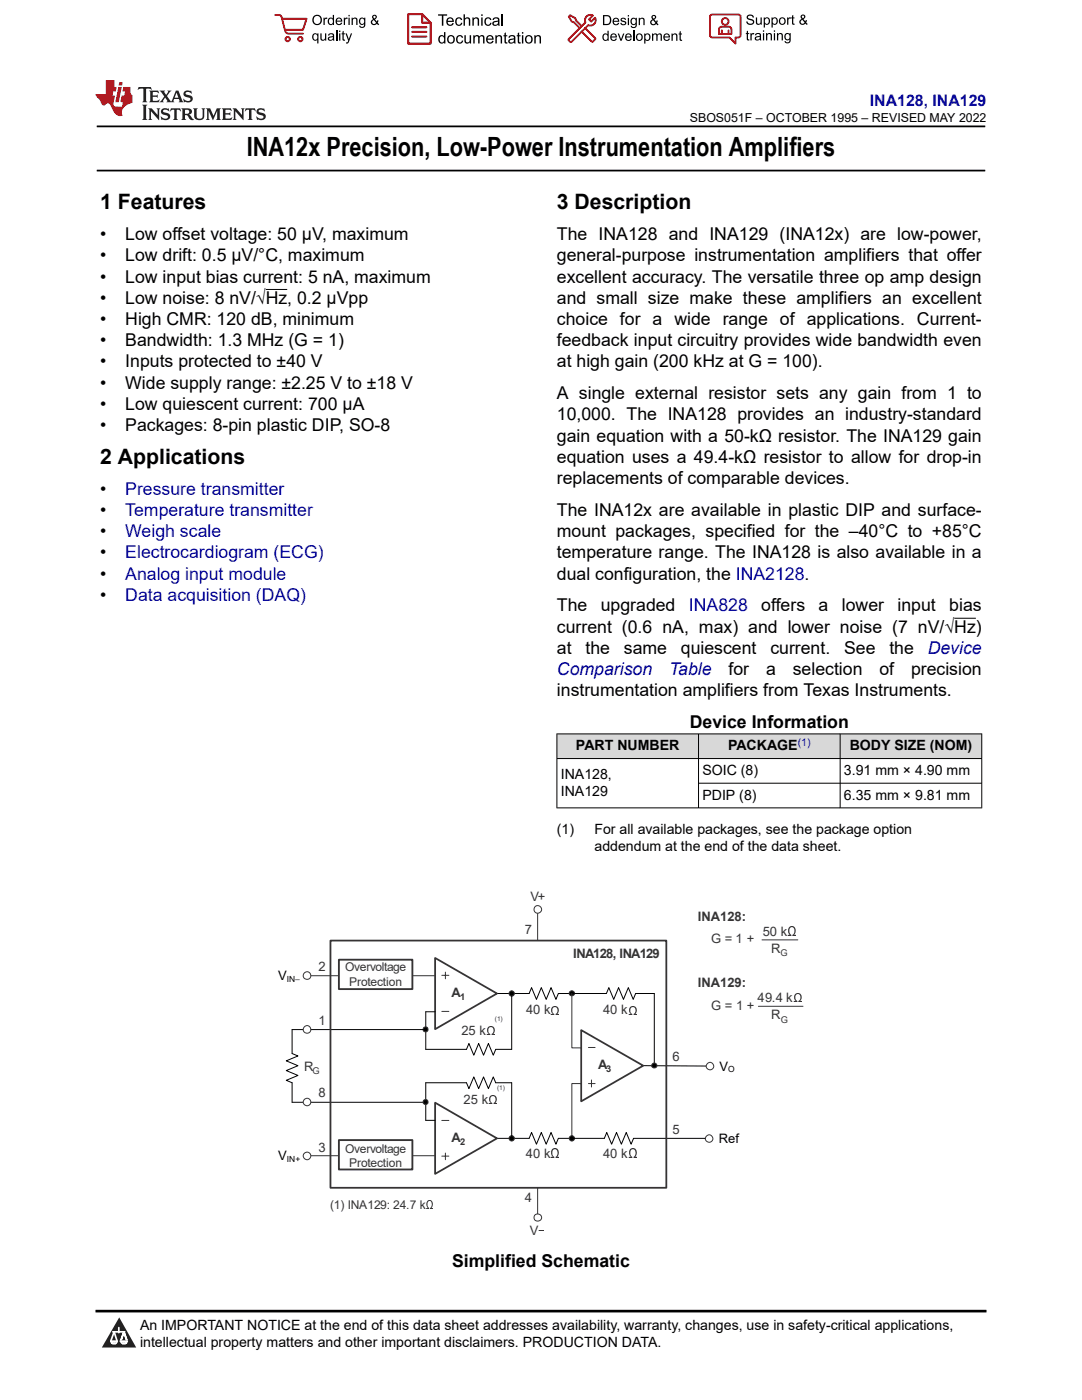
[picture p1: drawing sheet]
<svg xmlns="http://www.w3.org/2000/svg" width="216mm" height="279mm" viewBox="0 0 216 279" stroke-linecap="round" stroke-linejoin="round" font-family="sans-serif">
<defs><g id="words">
<text font-size="5.3" x="49.2" y="31.2">INA12x Precision, Low-Power Instrumentation Amplifiers</text>
<g font-size="4.2">
<text x="20" y="41.8">1 Features</text>
<text x="111.1" y="41.8">3 Description</text>
<text x="20" y="92.6">2 Applications</text>
</g>
<g font-size="3.5">
<text x="20" y="47.9">•</text>
<text x="25" y="47.9">Low offset voltage: 50 μV, maximum</text>
<text x="111.1" y="47.9">The INA128 and INA129 (INA12x) are low-power,</text>
<text x="20" y="52.2">•</text>
<text x="25" y="52.2">Low drift: 0.5 μV/°C, maximum</text>
<text x="111.1" y="52.2">general-purpose instrumentation amplifiers that offer</text>
<text x="20" y="56.4">•</text>
<text x="25" y="56.4">Low input bias current: 5 nA, maximum</text>
<text x="111.1" y="56.4">excellent accuracy. The versatile three op amp design</text>
<text x="20" y="60.6">•</text>
<text x="20" y="64.9">•</text>
<text x="25" y="60.6">Low noise: 8 nV/√Hz, 0.2 μVpp</text>
<text x="25" y="64.9">High CMR: 120 dB, minimum</text>
<text x="111.1" y="64.9">choice for a wide range of applications. Current-</text>
<text x="111.1" y="60.6">and small size make these amplifiers an excellent</text>
<text x="20" y="69.1">•</text>
<text x="25" y="69.1">Bandwidth: 1.3 MHz (G = 1)</text>
<text x="111.1" y="69.1">feedback input circuitry provides wide bandwidth even</text>
<text x="20" y="73.3">•</text>
<text x="20" y="77.6">•</text>
<text x="25" y="73.3">Inputs protected to ±40 V</text>
<text x="25" y="77.6">Wide supply range: ±2.25 V to ±18 V</text>
<text x="111.1" y="73.3">at high gain (200 kHz at G = 100).</text>
<text x="20" y="81.8">•</text>
<text x="25" y="81.8">Low quiescent current: 700 μA</text>
<text x="111.1" y="79.7">A single external resistor sets any gain from 1 to</text>
<text x="111.1" y="83.9">10,000. The INA128 provides an industry-standard</text>
<text x="20" y="86">•</text>
<text x="25" y="86">Packages: 8-pin plastic DIP, SO-8</text>
<text x="111.1" y="88.2">gain equation with a 50-kΩ resistor. The INA129 gain</text>
<text x="111.1" y="92.4">equation uses a 49.4-kΩ resistor to allow for drop-in</text>
<text x="20" y="98.7">•</text>
<text x="111.1" y="96.6">replacements of comparable devices.</text>
<text x="20" y="103">•</text>
<text x="20" y="107.2">•</text>
<text x="111.1" y="107.2">mount packages, specified for the –40°C to +85°C</text>
<text x="111.1" y="103">The INA12x are available in plastic DIP and surface-</text>
<text x="20" y="111.4">•</text>
<text x="111.1" y="111.4">temperature range. The INA128 is also available in a</text>
<text x="20" y="115.7">•</text>
<text x="20" y="119.9">•</text>
<text x="111.1" y="115.7">dual configuration, the INA2128.</text>
<text x="111.1" y="122">The</text>
<text x="119.9" y="122">upgraded</text>
<text x="151.9" y="122">offers</text>
<text x="163.3" y="122">a</text>
<text x="168" y="122">lower</text>
<text x="179.1" y="122">input</text>
<text x="189.4" y="122">bias</text>
<text x="111.1" y="126.3">current (0.6 nA, max) and lower noise (7 nV/√Hz)</text>
<text x="111.1" y="130.5">at</text>
<text x="116.8" y="130.5">the</text>
<text x="124.5" y="130.5">same</text>
<text x="135.9" y="130.5">quiescent</text>
<text x="153.7" y="130.5">current.</text>
<text x="168.4" y="130.5">See</text>
<text x="177.5" y="130.5">the</text>
<text x="145.4" y="134.7">for</text>
<text x="152.9" y="134.7">a</text>
<text x="158.2" y="134.7">selection</text>
<text x="175.5" y="134.7">of</text>
<text x="181.8" y="134.7">precision</text>
<text x="111.1" y="139">instrumentation amplifiers from Texas Instruments.</text>
<text x="137.6" y="145.3">Device Information</text>
<text x="90.2" y="252.8">Simplified Schematic</text>
</g>
<g font-size="3.5" fill="#00f">
<text x="25" y="98.7">Pressure transmitter</text>
<text x="25" y="103">Temperature transmitter</text>
<text x="25" y="107.2">Weigh scale</text>
<text x="25" y="111.4">Electrocardiogram (ECG)</text>
<text x="25" y="115.7">Analog input module</text>
<text x="25" y="119.9">Data acquisition (DAQ)</text>
<text x="137.5" y="122">INA828</text>
<text x="185.1" y="130.5">Device</text>
<text x="111.1" y="134.7">Comparison</text>
<text x="133.5" y="134.7">Table</text>
</g>
<text font-size="3.2" fill="#00f" x="173.6" y="21.1">INA128, INA129</text>
<g font-size="2.8">
<text x="114.9" y="149.7">PART NUMBER</text>
<text x="145.3" y="149.7">PACKAGE</text>
<text x="169.5" y="149.7">BODY SIZE (NOM)</text>
<text x="111.9" y="155.4">INA128,</text>
<text x="140.2" y="154.7">SOIC (8)</text>
<text x="168.4" y="154.7">3.91 mm × 4.90 mm</text>
<text x="111.9" y="158.8">INA129</text>
<text x="140.2" y="159.6">PDIP (8)</text>
<text x="168.4" y="159.6">6.35 mm × 9.81 mm</text>
<text x="111.1" y="166.4">(1)</text>
<text x="118.6" y="166.4">For all available packages, see the package option</text>
<text x="118.6" y="169.8">addendum at the end of the data sheet.</text>
<text x="27.9" y="265.5">An IMPORTANT NOTICE at the end of this data sheet addresses availability, warranty, changes, use in safety-critical applications,</text>
<text x="27.9" y="268.9">intellectual property matters and other important disclaimers. PRODUCTION DATA.</text>
</g>
<g font-size="2.6" fill="#363334">
<text x="105.9" y="179.8">V+</text>
<text x="139.2" y="183.8">INA128:</text>
<text x="104.7" y="186.5">7</text>
<text x="114.4" y="191.2">INA128, INA129</text>
<text x="141.9" y="188.3">G = 1 +</text>
<text x="152.2" y="186.8">50 k</text>
<text x="153.9" y="190.2">R</text>
<text x="63.5" y="193.8">2</text>
<text x="139.2" y="197">INA129:</text>
<text x="90.1" y="198.9">A</text>
<text x="105" y="202.5">40 k</text>
<text x="120.3" y="202.5">40 k</text>
<text x="141.9" y="201.5">G = 1 +</text>
<text x="151.2" y="200">49.4 k</text>
<text x="153.9" y="203.4">R</text>
<text x="63.5" y="204.5">1</text>
<text x="92.1" y="206.5">25 k</text>
<text x="60.7" y="213.7">R</text>
<text x="119.4" y="213.4">A</text>
<text x="134.2" y="211.8">6</text>
<text x="63.5" y="219">8</text>
<text x="92.5" y="220.3">25 k</text>
<text x="90.1" y="227.9">A</text>
<text x="134.2" y="226.3">5</text>
<text x="63.5" y="229.8">3</text>
<text x="105" y="231.1">40 k</text>
<text x="120.3" y="231.1">40 k</text>
<text x="104.7" y="239.8">4</text>
<text x="105.7" y="246.5">V</text>
</g>
<g font-size="2.6">
<text x="55.5" y="195.7">V</text>
<text x="143.6" y="213.7">V</text>
<text x="55.5" y="231.5">V</text>
<text x="143.4" y="228">Ref</text>
</g>
<text font-size="2.5" x="137.6" y="24.3">SBOS051F – OCTOBER 1995 – REVISED MAY 2022</text>
<g font-size="2.4" fill="#363334">
<text x="68.9" y="193.8">Overvoltage</text>
<text x="69.7" y="196.9">Protection</text>
<text x="68.9" y="230.1">Overvoltage</text>
<text x="69.7" y="232.9">Protection</text>
<text x="65.9" y="241.3">(1) INA129: 24.7 k</text>
</g>
<text font-size="2.1" fill="#00f" x="159.2" y="148.8">(1)</text>
<g font-size="1.9" fill="#363334">
<text x="155.8" y="190.8">G</text>
<text x="91.8" y="199.6">1</text>
<text x="155.8" y="204.2">G</text>
<text x="62.4" y="214.3">G</text>
<text x="121" y="214">3</text>
<text x="91.8" y="228.5">2</text>
</g>
<g font-size="1.7">
<text x="57.2" y="196">IN–</text>
<text x="145.3" y="214">O</text>
<text x="57.2" y="231.9">IN+</text>
</g>
<g font-size="1.3" fill="#363334">
<text x="98.7" y="203.8">(1)</text>
<text x="99.2" y="217.6">(1)</text>
</g>
</g></defs>
<path d="M19.3 25.2h177.3M19.3 34h177.3" fill="none" stroke="#000" stroke-width=".35"/>
<path d="M53 57.8h4.3M190.4 123.4h4.3" fill="none" stroke="#000" stroke-width=".2"/>
<g fill="#d8d8d8">
<path d="M111.1 146.5h84.8v4.9h-84.8z" fill-rule="evenodd"/>
<path d="M111.2 146.5h28.1v4.8h-28.1z" fill-rule="evenodd"/>
<path d="M139.4 146.5h28.2v4.8h-28.2z" fill-rule="evenodd"/>
<path d="M167.7 146.5h28.1v4.8h-28.1z" fill-rule="evenodd"/>
</g>
<g fill="none" stroke="#000" stroke-width=".2">
<path d="M111.1 146.5h84.9M111.1 151.4h84.9M111.1 146.4v14.9M139.4 146.4v14.9M139.4 156.3h56.6M167.6 146.4v14.9M195.9 146.4v14.9M111.1 161.2h84.9M99.2 198.3h6.4l.5-1.2 .9 2.3 1-2.3 1 2.3 1-2.3 .9 2.3 .5-1.1h2.7M130.6 198.3v13.8M85 201.9v7.5M128.3 212.7l13.5 .1"/>
<path d="M99.2 227.2h6.4l.5-1.2 .9 2.4 1-2.4 1 2.4 1-2.4 .9 2.4 .5-1.2h2.7"/>
</g>
<path d="M62 194.7h24.8M88.2 194.6h1.4M88.9 194v1.3M88.2 201.8h1.4M116 216.2h-1.9v11M117.4 209h1.3M117.4 216.2h1.3M118 215.5v1.4M62 230.7h24.8M88.2 230.7h1.4M88.2 223.6h1.4M88.9 230.1v1.4" fill="none" stroke="#363334" stroke-width=".2"/>
<path d="M86.8 191.2l12.4 7.1-12.4 7.1zM116 205.6l12.3 7.1-12.3 7.1zM86.8 220.1l12.4 7.1-12.4 7.1z" fill="none" stroke="#363334" stroke-width=".36"/>
<circle cx="102.1" cy="227.2" r=".53" fill="#363334"/>
<circle cx="102.1" cy="227.2" r=".53" fill="#000"/>
<circle cx="102.1" cy="227.2" r=".53" fill="none" stroke="#363334" stroke-width=".2"/>
<circle cx="114.1" cy="198.3" r=".52" fill="#363334"/>
<circle cx="114.1" cy="198.3" r=".52" fill="#000"/>
<g fill="none" stroke="#363334" stroke-width=".2">
<path d="M114.1 198.3v10.8h1.9"/>
<circle cx="114.1" cy="198.3" r=".52"/>
</g>
<circle cx="114.1" cy="227.2" r=".53" fill="#363334"/>
<circle cx="114.1" cy="227.2" r=".53" fill="#000"/>
<circle cx="114.1" cy="227.2" r=".53" fill="none" stroke="#363334" stroke-width=".2"/>
<g fill="#363334">
<circle cx="84.9" cy="220" r=".5"/>
<circle cx="84.9" cy="205.4" r=".51"/>
</g>
<circle cx="84.9" cy="205.4" r=".51" fill="#000"/>
<circle cx="84.9" cy="205.4" r=".51" fill="none" stroke="#363334" stroke-width=".2"/>
<circle cx="61.3" cy="230.7" r=".76" fill="#fefefe"/>
<circle cx="61.3" cy="230.7" r=".76" fill="none" stroke="#363334" stroke-width=".2"/>
<circle cx="61.3" cy="194.7" r=".75" fill="#fefefe"/>
<circle cx="61.3" cy="194.7" r=".75" fill="none" stroke="#363334" stroke-width=".2"/>
<g fill="#fefefe">
<circle cx="61.3" cy="219.9" r=".74"/>
<circle cx="61.3" cy="205.4" r=".75"/>
</g>
<circle cx="130.6" cy="212.7" r=".52" fill="#363334"/>
<circle cx="130.6" cy="212.7" r=".52" fill="#000"/>
<g fill="none" stroke="#363334" stroke-width=".2">
<path d="M107.3 181.4v6.3"/>
<circle cx="130.6" cy="212.7" r=".52"/>
</g>
<circle cx="107.3" cy="181.5" r=".76" fill="#fff"/>
<g fill="none" stroke="#363334" stroke-width=".2">
<path d="M107.3 237.1v6"/>
<circle cx="107.3" cy="181.5" r=".76"/>
</g>
<g fill="#fefefe">
<path d="M67.6 191.5h14.7v5.9h-14.7z" fill-rule="evenodd"/>
<circle cx="107.3" cy="243" r=".74"/>
</g>
<path d="M67.6 191.5h14.7v5.9h-14.7z" fill="none" stroke="#363334" stroke-width=".37"/>
<path d="M67.6 227.5h14.7v5.9h-14.7z" fill-rule="evenodd" fill="#fefefe"/>
<path d="M67.6 227.5h14.7v5.9h-14.7z" fill="none" stroke="#363334" stroke-width=".37"/>
<circle cx="102.1" cy="198.3" r=".53" fill="#363334"/>
<circle cx="102.1" cy="198.3" r=".53" fill="#000"/>
<circle cx="102.1" cy="198.3" r=".53" fill="none" stroke="#363334" stroke-width=".2"/>
<circle cx="146.1" cy="227.1" r=".73" fill="#fefefe"/>
<circle cx="141.5" cy="227.2" r=".73" fill="#fff"/>
<g fill="none" stroke="#363334" stroke-width=".2">
<circle cx="141.5" cy="227.2" r=".73"/>
<circle cx="107.3" cy="243" r=".74"/>
</g>
<path d="M102.1 198.8v10.6h-3.2l-.5 1.2-.9-2.3-1 2.3-1-2.3-1 2.3-.9-2.3-.5 1.1h-8.1M114.6 198.3h6.4l.5-1.2 1 2.3 .9-2.3 1 2.3 1-2.3 .9 2.3 .5-1.1h3.8M85 205.5h-26.7v4.8l1.2 .4-2.4 1 2.4 1-2.4 1 2.4 .9-2.4 1 1.2 .5v3.9h26.7M85 201.9h1.8M86.8 223.6h-1.8v-7.5h8.1l.5 1.2 .9-2.4 1 2.4 1-2.4 1 2.4 .9-2.4 .5 1.2h3.2v10.6M114.1 227.2h6.5l.5-1.2 .9 2.4 1-2.4 1 2.4 1-2.4 .9 2.4 .5-1.2h14.3" fill="none" stroke="#000" stroke-width=".2"/>
<circle cx="61.3" cy="205.4" r=".75" fill="#fff"/>
<circle cx="61.3" cy="205.4" r=".75" fill="none" stroke="#363334" stroke-width=".2"/>
<circle cx="61.3" cy="219.9" r=".74" fill="#fff"/>
<g fill="none" stroke="#363334" stroke-width=".2">
<circle cx="61.3" cy="219.9" r=".74"/>
<circle cx="84.9" cy="220" r=".5"/>
</g>
<path d="M65.9 187.7h67.1v49.4h-67.1z" fill="none" stroke="#363334" stroke-width=".36"/>
<circle cx="84.9" cy="220" r=".5" fill="#000"/>
<circle cx="141.7" cy="212.8" r=".73" fill="#fff"/>
<g fill="none" stroke="#363334" stroke-width=".2">
<path d="M152 187.6h7.2M151.3 200.8h8.9"/>
<circle cx="141.7" cy="212.8" r=".73"/>
</g>
<path d="M0 0h215.9v23.8h-215.9z" fill-rule="evenodd" fill="#fff"/>
<path d="M27.7 17.4l-.2 .6 .5-.3h.6v.1v2.2l-.2 .4h1l-.2-.4v-2.2v-.1h.5l.5 .3-.1-.6zM29.8 18.1l.2 .4v1.5l-.2 .4h1.9l.1-.6a1.08 1.08 0 0 1-1.3 .2v-.7h.6l.4 .2v-.6l-.4 .2h-.6v-.6l.2-.1a1 1 0 0 1 1 .2l-.1-.5zM31.8 18.1l1 1.1-1 1.2h.9l-.2-.2 .4-.7 .5 .7-.2 .2h1.6l-.2-.2 .1-.4h1l.1 .4-.1 .2h.9l-.2-.3-.8-2h-.5l-1 2.2-.8-1.1 .9-1.1h-.8l.2 .2-.5 .7-.3-.7 .1-.2zM35.2 18.5l.4 1h-.8zM36.8 18.2a.65 .65 0 0 0-.2 .7 .65 .65 0 0 0 .6 .5l.7 .2 .1 .2a.79 .79 0 0 1-.7 .4 .79 .79 0 0 1-.7-.5l.1 .7 .2-.1a.93 .93 0 0 0 1.1 .1 .93 .93 0 0 0 .4-1 1.46 1.46 0 0 0-1.2-.6l-.1-.3a1.09 1.09 0 0 1 1.2 .2l-.2-.6-.1 .1-.6-.2zM28.4 20.9l.2 .4v2.3l-.2 .3h1l-.2-.3v-2.3l.2-.4zM29.6 21.6l.2 .4v1.6l-.2 .3h.8l-.3-.3v-1.4l1.7 1.8v-2l.2-.4h-.8l.2 .2 .1 1.1-1.2-1.3zM32.3 21.8a.65 .65 0 0 0-.2 .7 .65 .65 0 0 0 .7 .4l.6 .2 .1 .2a.79 .79 0 0 1-.7 .4 .79 .79 0 0 1-.7-.5l.1 .7 .2-.1a.93 .93 0 0 0 1.1 .1 .93 .93 0 0 0 .4-.9 1.46 1.46 0 0 0-1.2-.6l-.1-.4a1.09 1.09 0 0 1 1.2 .2l-.2-.6-.1 .1-.6-.1zM34.1 21.6l-.1 .7a.63 .63 0 0 1 .7-.4l.1 1.7-.3 .3h1l-.2-.3v-1.7a.66 .66 0 0 1 .8 .4l-.1-.7zM36.2 21.6l.2 .4v1.6l-.2 .3h.9l-.2-.2v-.7h.5l.1 .2a.79 .79 0 0 0 1.2 .6l-1-.9a.61 .61 0 0 0 .6-.6 .61 .61 0 0 0-.5-.6zM36.9 21.9h.2a.47 .47 0 0 1 .5 .1 .47 .47 0 0 1 .1 .5l-.2 .2h-.6zM38.5 21.6l.2 .2a2.27 2.27 0 0 0 .4 2 1.04 1.04 0 0 0 1.7-.7v-1.3l.2-.2h-.8l.2 .4v1.1a.6 .6 0 0 1-.6 .6 .6 .6 0 0 1-.6-.6v-1.1l.3-.4zM41.1 21.6l.2 .4v1.6l-.2 .3h.7l-.2-.3v-1.5l.9 1.9 .8-1.9v1.5l-.2 .3h1l-.3-.3v-1.6l.3-.4h-.8l-.7 1.5-.7-1.5zM44.3 21.6l.2 .4v1.6l-.2 .3h1.9l.1-.5a1.09 1.09 0 0 1-1.3 .1v-.6h.6l.4 .1v-.6l-.4 .2h-.6v-.6l.2-.1a1.01 1.01 0 0 1 1 .3l-.1-.6zM46.4 21.6l.3 .4v1.6l-.3 .3h.8l-.2-.3v-1.4l1.6 1.8v-2l.2-.4h-.7l.2 .2v1.1l-1.2-1.3zM49 21.6l-.1 .7a.63 .63 0 0 1 .8-.4v1.7l-.3 .3h1l-.2-.3v-1.7a.66 .66 0 0 1 .8 .4l-.1-.7zM51.4 21.8a.65 .65 0 0 0-.2 .7 .65 .65 0 0 0 .6 .4l.6 .2 .2 .2a.79 .79 0 0 1-.8 .4 .79 .79 0 0 1-.6-.5l.1 .7 .2-.1a.93 .93 0 0 0 1 .1 .93 .93 0 0 0 .5-.9 1.46 1.46 0 0 0-1.3-.6l-.1-.4a1.09 1.09 0 0 1 1.3 .2l-.2-.6-.2 .1-.5-.1z" fill="#231f20"/>
<path d="M21.1 16v2.8h-2.1l.1 .3 .9 1a.95 .95 0 0 0 .9 .9 .59 .59 0 0 1 .6-.4 .59 .59 0 0 1 .5 .4l.4 .8a1.59 1.59 0 0 0 2.1 1.3 1.61 1.61 0 0 1 1-2.2l1-.4-.1-1.5a1.59 1.59 0 0 1-.4-1.6h-1.4l-.2 .9h.5l-.1 .8h-.5l-.2 1v.2l.4 .1-.2 .9h-.6a.73 .73 0 0 1-1.1-.7l.3-1.5h-.5l.2-.8h.5l.2-.9h-.5v-1.4zM23.6 17.4l-.6 3h.7l.6-3zM23.8 16.4l-.1 .7h.7l.1-.7z" fill="#ed1c24"/>
<g fill="#000">
<path d="M62.3 4a1 1 0 0 1 2 0 1 1 0 0 1-2 0zM62.8 3.4a.78 .78 0 0 0-.1 1.1 .78 .78 0 0 0 1.1 .1 .78 .78 0 0 0 .1-1.1 .78 .78 0 0 0-1.1-.1z" fill-rule="evenodd"/>
<path d="M62.5 6.8l.4-.2 .4 .3v-.2h.2v2h-.2v-.7a.68 .68 0 0 1-.9-.1 .68 .68 0 0 1 0-.9zM62.6 7a.51 .51 0 0 0-.1 .6 .51 .51 0 0 0 .7 .2 .51 .51 0 0 0 .1-.7 .51 .51 0 0 0-.7-.1z" fill-rule="evenodd"/>
<path d="M64.5 3.5h.3v.3l.1-.3h.3l.1 .1-.1 .2a.32 .32 0 0 0-.3 0 .32 .32 0 0 0-.1 .4v.8h-.3z" fill-rule="evenodd"/>
<path d="M63.9 6.7h.3v.8a.36 .36 0 0 0 .3 .4 .36 .36 0 0 0 .4-.5v-.7h.2v1.4h-.2v-.2a.51 .51 0 0 1-.6 .2 .51 .51 0 0 1-.4-.5z" fill-rule="evenodd"/>
<path d="M65.6 3.7l.4-.2 .4 .2v-.7h.3v2h-.3v-.2a.7 .7 0 0 1-1-.1 .7 .7 0 0 1 .2-1zM65.8 3.8a.51 .51 0 0 0-.1 .7 .51 .51 0 0 0 .6 .2 .51 .51 0 0 0 .1-.7 .51 .51 0 0 0-.6-.2z" fill-rule="evenodd"/>
<path d="M65.6 6.8a.66 .66 0 0 1 .8-.1 .66 .66 0 0 1 .3 .8v.6h-.2l-.1-.2a.52 .52 0 0 1-.7 .2 .52 .52 0 0 1-.2-.6l.3-.2a.42 .42 0 0 0 .6-.3l-.3-.2-.3 .1-.1 .2h-.3zM65.7 7.6a.35 .35 0 0 0 .3 .4 .35 .35 0 0 0 .4-.4v-.2z" fill-rule="evenodd"/>
<path d="M67.7 6.1h.2v.3h-.2zM67.7 6.7h.2v1.4h-.2z" fill-rule="evenodd"/>
<path d="M67.1 3.7a.68 .68 0 0 1 .9-.1 .68 .68 0 0 1 .3 .7h-1.1a.42 .42 0 0 0 .3 .5 .42 .42 0 0 0 .5-.3h.3a.73 .73 0 0 1-1.1 .4 .73 .73 0 0 1-.1-1.2zM67.4 3.8l-.2 .3h.8l-.2-.4z" fill-rule="evenodd"/>
<path d="M68.6 3.5h.2v.3l.2-.3h.3l.1 .1-.1 .2a.32 .32 0 0 0-.4 0 .32 .32 0 0 0-.1 .4v.8h-.2z" fill-rule="evenodd"/>
<path d="M68.3 6.3l.3-.1v.5h.2v.1h-.2v.9l.3 .4a.36 .36 0 0 1-.4 0 .36 .36 0 0 1-.2-.4v-.9h-.1v-.1h.1z" fill-rule="evenodd"/>
<path d="M68.9 6.7h.3l.4 1.1 .4-1.1h.3l-.6 1.4a.51 .51 0 0 1-.6 .6l-.1-.3h.3l.2-.3z" fill-rule="evenodd"/>
<path d="M69.5 3h.3v.3h-.3zM69.5 3.5h.3v1.5h-.3z" fill-rule="evenodd"/>
<path d="M70.2 3.5h.2v.2a.52 .52 0 0 1 .6-.2 .52 .52 0 0 1 .3 .6v.9h-.2v-.9a.34 .34 0 0 0-.3-.4 .34 .34 0 0 0-.4 .3v1h-.2z" fill-rule="evenodd"/>
<path d="M71.8 3.7l.4-.2 .5 .2v-.2h.2v1.3a.64 .64 0 0 1-.5 .8 .64 .64 0 0 1-.7-.5h.2a.41 .41 0 0 0 .5 .2 .41 .41 0 0 0 .2-.5 .69 .69 0 0 1-.9-.1 .69 .69 0 0 1 .1-1zM72 3.8a.5 .5 0 0 0-.1 .7 .5 .5 0 0 0 .7 .1 .5 .5 0 0 0 .1-.6 .5 .5 0 0 0-.7-.2z" fill-rule="evenodd"/>
<path d="M74.4 3.1a.47 .47 0 0 1 .7 .1 .47 .47 0 0 1-.3 .7l.4 .4 .1-.3 .2 .1-.1 .4 .3 .3-.2 .2-.3-.3a.63 .63 0 0 1-1 .1 .63 .63 0 0 1 .3-1l-.3-.4zM74.5 3.4a.27 .27 0 0 0 .5 0 .27 .27 0 0 0-.5 0zM74.4 4.1a.4 .4 0 0 0 0 .6 .4 .4 0 0 0 .6-.1l-.4-.6z" fill-rule="evenodd"/>
<path d="M87.4 2.9h1.8v.2h-.7v2h-.3v-2h-.8z" fill-rule="evenodd"/>
<path d="M87.6 7.2l.5-.2 .5 .2v-.8h.3v2.3h-.3v-.2a.76 .76 0 0 1-1-.1 .76 .76 0 0 1-.1-1zM87.9 7.4a.58 .58 0 0 0-.2 .7 .58 .58 0 0 0 .8 .2 .58 .58 0 0 0 .1-.7 .58 .58 0 0 0-.7-.2z" fill-rule="evenodd"/>
<path d="M89.5 7.2a.81 .81 0 0 1 1.1 .1 .81 .81 0 0 1-.2 1.2 .81 .81 0 0 1-1.1-.2l-.1-.7zM89.6 7.4a.57 .57 0 0 0 0 .8 .57 .57 0 0 0 .8 0 .57 .57 0 0 0 0-.7 .57 .57 0 0 0-.8-.1z" fill-rule="evenodd"/>
<path d="M89.3 3.7a.77 .77 0 0 1 .9-.2 .77 .77 0 0 1 .4 .9h-1.3a.48 .48 0 0 0 .4 .5 .48 .48 0 0 0 .6-.3h.3a.83 .83 0 0 1-1.3 .4 .83 .83 0 0 1 0-1.3zM89.5 3.8l-.2 .4h1l-.3-.5z" fill-rule="evenodd"/>
<path d="M91 3.7a.7 .7 0 0 1 1.2 .3h-.2a.45 .45 0 0 0-.6-.3 .45 .45 0 0 0-.3 .6 .45 .45 0 0 0 .3 .6 .45 .45 0 0 0 .6-.4l.3 .1a.76 .76 0 0 1-1.1 .5 .76 .76 0 0 1-.3-1.1z" fill-rule="evenodd"/>
<path d="M91.2 7.2a.7 .7 0 0 1 1.2 .3l-.3 .1a.45 .45 0 0 0-.5-.4 .45 .45 0 0 0-.3 .7 .45 .45 0 0 0 .3 .6 .45 .45 0 0 0 .6-.4h.2a.76 .76 0 0 1-1 .5 .76 .76 0 0 1-.4-1.1z" fill-rule="evenodd"/>
<path d="M92.5 2.9h.3v.8a.59 .59 0 0 1 .7-.2 .59 .59 0 0 1 .3 .6v1h-.2v-1a.4 .4 0 0 0-.5-.4 .4 .4 0 0 0-.3 .5v.9h-.3z" fill-rule="evenodd"/>
<path d="M92.7 7h.2v.9a.41 .41 0 0 0 .5 .6 .41 .41 0 0 0 .3-.6v-.9h.3v1.7h-.3v-.3a.58 .58 0 0 1-.7 .3 .58 .58 0 0 1-.3-.7z" fill-rule="evenodd"/>
<path d="M94.3 3.5h.2v.2a.59 .59 0 0 1 .7-.2 .59 .59 0 0 1 .4 .6v1h-.3v-1a.41 .41 0 0 0-.4-.4 .41 .41 0 0 0-.4 .5v.9h-.2z" fill-rule="evenodd"/>
<path d="M94.4 7h.3v.3a.56 .56 0 0 1 1 0 .54 .54 0 0 1 .6-.3 .54 .54 0 0 1 .4 .5v1.2h-.3v-1.1a.34 .34 0 0 0-.3-.4 .34 .34 0 0 0-.4 .3v1.2h-.3v-1.1a.38 .38 0 0 0-.5-.3 .38 .38 0 0 0-.2 .5v.9h-.3z" fill-rule="evenodd"/>
<path d="M96 2.9h.3v.3h-.3zM96 3.5h.3v1.6h-.3z" fill-rule="evenodd"/>
<path d="M96.8 3.7a.7 .7 0 0 1 1.3 .3h-.3a.45 .45 0 0 0-.6-.3 .45 .45 0 0 0-.3 .6 .45 .45 0 0 0 .3 .6 .45 .45 0 0 0 .6-.4l.3 .1a.76 .76 0 0 1-1.1 .5 .76 .76 0 0 1-.3-1.1z" fill-rule="evenodd"/>
<path d="M97.2 7.2a.77 .77 0 0 1 .9-.1 .77 .77 0 0 1 .4 .8h-1.2a.48 .48 0 0 0 .3 .6 .48 .48 0 0 0 .6-.4l.3 .1a.83 .83 0 0 1-1.3 .3 .83 .83 0 0 1 0-1.3zM97.4 7.4l-.1 .3h.9l-.2-.4z" fill-rule="evenodd"/>
<path d="M98.8 7h.3v.3a.59 .59 0 0 1 .7-.3 .59 .59 0 0 1 .4 .7v1h-.3v-1a.41 .41 0 0 0-.5-.5 .41 .41 0 0 0-.3 .6v.9h-.3z" fill-rule="evenodd"/>
<path d="M98.4 3.7a.74 .74 0 0 1 1-.2 .74 .74 0 0 1 .3 .9v.7h-.3v-.2a.59 .59 0 0 1-.8 .3 .59 .59 0 0 1-.3-.8l1.1-.3a.42 .42 0 0 0-.4-.4 .42 .42 0 0 0-.5 .3h-.2zM98.6 4.5a.36 .36 0 0 0 .2 .5 .36 .36 0 0 0 .5-.2l.1-.5z" fill-rule="evenodd"/>
<path d="M100.7 6.6l.2-.1v.5h.3v.2h-.3v1l.1 .2h.2l.1 .3a.41 .41 0 0 1-.5-.1 .41 .41 0 0 1-.1-.4v-1h-.2v-.2h.2z" fill-rule="evenodd"/>
<path d="M101.6 7.2a.74 .74 0 0 1 .9-.2 .74 .74 0 0 1 .3 1l.1 .7h-.3v-.2a.59 .59 0 0 1-.8 .2 .59 .59 0 0 1-.3-.8l1-.3a.42 .42 0 0 0-.3-.4 .42 .42 0 0 0-.5 .3h-.3zM101.8 8.1a.36 .36 0 0 0 .1 .5 .36 .36 0 0 0 .5-.3l.2-.4z" fill-rule="evenodd"/>
<path d="M103.3 6.6l.3-.1v.5h.3v.2h-.3v1l.1 .2h.2v.3a.41 .41 0 0 1-.5-.1 .41 .41 0 0 1-.1-.4v-1h-.2v-.2h.2z" fill-rule="evenodd"/>
<path d="M104.1 6.4h.3v.3h-.3zM104.1 7h.3v1.7h-.3z" fill-rule="evenodd"/>
<path d="M105 7.2a.81 .81 0 0 1 1.1 .1 .81 .81 0 0 1-.1 1.2 .81 .81 0 0 1-1.2-.2v-.7zM105.2 7.4a.57 .57 0 0 0-.1 .8 .57 .57 0 0 0 .8 0 .57 .57 0 0 0 0-.7 .57 .57 0 0 0-.7-.1z" fill-rule="evenodd"/>
<path d="M106.6 7h.3v.3a.59 .59 0 0 1 .7-.3 .59 .59 0 0 1 .4 .7v1h-.3v-1a.41 .41 0 0 0-.5-.5 .41 .41 0 0 0-.3 .6v.9h-.3z" fill-rule="evenodd"/>
<path d="M120.3 3h.7a1 1 0 0 1 1 1 1 1 0 0 1-1 1h-.7zM120.6 3.2v1.6h.4a.77 .77 0 0 0 .7-.8 .77 .77 0 0 0-.7-.8z" fill-rule="evenodd"/>
<path d="M120.4 6.9l.4-.2 .4 .2v-.8h.3v2h-.3v-.1a.7 .7 0 0 1-.9-.2 .7 .7 0 0 1 .1-.9zM120.6 7a.51 .51 0 0 0-.1 .7 .51 .51 0 0 0 .6 .1 .51 .51 0 0 0 .1-.6 .51 .51 0 0 0-.6-.2z" fill-rule="evenodd"/>
<path d="M122 6.9a.68 .68 0 0 1 .8-.2 .68 .68 0 0 1 .3 .8h-1.1a.42 .42 0 0 0 .3 .5 .42 .42 0 0 0 .5-.3h.3a.73 .73 0 0 1-1.1 .3 .73 .73 0 0 1 0-1.1zM122.2 7l-.2 .3h.8l-.2-.4z" fill-rule="evenodd"/>
<path d="M122.4 3.7a.68 .68 0 0 1 .8-.1 .68 .68 0 0 1 .4 .8h-1.1a.42 .42 0 0 0 .3 .4 .42 .42 0 0 0 .5-.3l.3 .1a.73 .73 0 0 1-1.2 .3 .73 .73 0 0 1 0-1.2zM122.6 3.8l-.1 .3h.8l-.2-.3z" fill-rule="evenodd"/>
<path d="M123.9 3.7l.1-.1a.62 .62 0 0 1 .9 .3l-.2 .1a.29 .29 0 0 0-.3-.3 .29 .29 0 0 0-.3 .3l.1 .1a.58 .58 0 0 1 .6 .1 .58 .58 0 0 1 .1 .6 .67 .67 0 0 1-1.1-.2l.2-.1a.33 .33 0 0 0 .4 .4 .33 .33 0 0 0 .3-.4 .71 .71 0 0 1-.9-.6z" fill-rule="evenodd"/>
<path d="M123.3 6.7h.2l.4 1.2 .4-1.2h.3l-.6 1.4h-.2z" fill-rule="evenodd"/>
<path d="M125.3 3h.2v.3h-.2zM125.3 3.6h.2v1.4h-.2z" fill-rule="evenodd"/>
<path d="M124.9 6.9a.68 .68 0 0 1 .8-.2 .68 .68 0 0 1 .4 .8h-1.1a.42 .42 0 0 0 .3 .5 .42 .42 0 0 0 .5-.3h.3a.73 .73 0 0 1-1.2 .3 .73 .73 0 0 1 0-1.1zM125.1 7l-.1 .3h.8l-.2-.4z" fill-rule="evenodd"/>
<path d="M126 3.7l.4-.2 .4 .2v-.1h.3v1.2a.64 .64 0 0 1-.5 .8 .64 .64 0 0 1-.8-.5l.3 .1a.41 .41 0 0 0 .5 .2 .41 .41 0 0 0 .2-.6 .69 .69 0 0 1-.9-.1 .69 .69 0 0 1 .1-1zM126.2 3.9a.5 .5 0 0 0-.1 .6 .5 .5 0 0 0 .6 .2 .5 .5 0 0 0 .2-.7 .5 .5 0 0 0-.7-.1z" fill-rule="evenodd"/>
<path d="M126.9 7.4a.73 .73 0 0 1 1.4 0 .73 .73 0 0 1-1.4 0zM127.3 7a.5 .5 0 0 0-.1 .7 .5 .5 0 0 0 .7 0 .5 .5 0 0 0 0-.6 .5 .5 0 0 0-.6-.1z" fill-rule="evenodd"/>
<path d="M127.5 3.6h.2v.2a.52 .52 0 0 1 .6-.3 .52 .52 0 0 1 .3 .6v.9h-.2v-.9a.34 .34 0 0 0-.3-.4 .34 .34 0 0 0-.4 .3v1h-.2z" fill-rule="evenodd"/>
<path d="M128.5 6.7h.3v.2a.67 .67 0 0 1 .9 0 .67 .67 0 0 1 0 .9 .55 .55 0 0 1-.9 .2v.7h-.3zM128.9 7a.5 .5 0 0 0-.1 .7 .5 .5 0 0 0 .6 .1 .5 .5 0 0 0 .2-.6 .5 .5 0 0 0-.7-.2z" fill-rule="evenodd"/>
<path d="M130.1 6.7h.2v.2a.49 .49 0 0 1 .9 0l.4-.2a.42 .42 0 0 1 .5 .4v1h-.3v-.9a.3 .3 0 0 0-.2-.3 .3 .3 0 0 0-.4 .2v1h-.2v-.9a.33 .33 0 0 0-.5-.3 .33 .33 0 0 0-.2 .5v.7h-.2z" fill-rule="evenodd"/>
<path d="M130.1 3.1a.47 .47 0 0 1 .8 .1 .47 .47 0 0 1-.3 .7l.3 .4 .1-.2h.3l-.2 .5 .3 .3-.2 .2-.3-.3a.63 .63 0 0 1-1 .1 .63 .63 0 0 1 .3-1l-.2-.5zM130.2 3.5a.27 .27 0 0 0 .5 0 .27 .27 0 0 0-.5 0zM130.2 4.1a.4 .4 0 0 0 0 .7 .4 .4 0 0 0 .6-.2l-.5-.6z" fill-rule="evenodd"/>
<path d="M132.5 6.9a.68 .68 0 0 1 .9-.2 .68 .68 0 0 1 .3 .8h-1.1a.42 .42 0 0 0 .3 .5 .42 .42 0 0 0 .5-.3h.3a.73 .73 0 0 1-1.1 .3 .73 .73 0 0 1-.1-1.1zM132.7 7l-.1 .3h.8l-.2-.4z" fill-rule="evenodd"/>
<path d="M134 6.7h.2v.2a.52 .52 0 0 1 .6-.2 .52 .52 0 0 1 .4 .6v.8h-.3v-.8a.34 .34 0 0 0-.2-.4 .34 .34 0 0 0-.4 .2l-.1 1h-.2z" fill-rule="evenodd"/>
<path d="M135.6 6.3l.2-.1v.5h.3v.2h-.3v.8l.3 .4a.36 .36 0 0 1-.4 0 .36 .36 0 0 1-.1-.4v-.8h-.2v-.2h.2z" fill-rule="evenodd"/>
<path d="M149.2 3a.8 .8 0 0 1 1.2 .5h-.2a.44 .44 0 0 0-.5-.4 .44 .44 0 0 0-.4 .5l.2 .1a.9 .9 0 0 1 1 .8 .84 .84 0 0 1-.9 .5 .84 .84 0 0 1-.7-.7h.3a.52 .52 0 0 0 .5 .5 .52 .52 0 0 0 .5-.6l-.2-.1a.85 .85 0 0 1-1-.8z" fill-rule="evenodd"/>
<path d="M149 6.3l.3-.2v.5h.2v.2h-.2v.9l.2 .4a.36 .36 0 0 1-.4-.1 .36 .36 0 0 1-.1-.4v-.8h-.2v-.2h.2z" fill-rule="evenodd"/>
<path d="M149.7 6.6h.3v.2l.1-.2h.3l.1 .1-.1 .2a.32 .32 0 0 0-.3 0 .32 .32 0 0 0-.1 .4v.8h-.3z" fill-rule="evenodd"/>
<path d="M150.7 6.8a.66 .66 0 0 1 .9-.2 .66 .66 0 0 1 .3 .9v.6h-.2l-.1-.2a.52 .52 0 0 1-.7 .2 .52 .52 0 0 1-.2-.7l.2-.1a.42 .42 0 0 0 .7-.3l-.3-.2h-.3l-.1 .3-.3-.1zM150.9 7.5a.35 .35 0 0 0 .3 .5 .35 .35 0 0 0 .4-.4v-.3z" fill-rule="evenodd"/>
<path d="M150.8 3.5h.3v.8a.36 .36 0 0 0 .3 .5 .36 .36 0 0 0 .4-.5v-.8h.2v1.4h-.2v-.2a.51 .51 0 0 1-.6 .3 .51 .51 0 0 1-.4-.6z" fill-rule="evenodd"/>
<path d="M152.2 6.1h.3v.2h-.3zM152.2 6.6h.3v1.5h-.3z" fill-rule="evenodd"/>
<path d="M152.4 3.5h.2v.2a.67 .67 0 0 1 .9 0 .67 .67 0 0 1 .1 .9 .55 .55 0 0 1-1 .2v.7h-.2zM152.7 3.8a.5 .5 0 0 0-.1 .7 .5 .5 0 0 0 .7 .1 .5 .5 0 0 0 .1-.6 .5 .5 0 0 0-.7-.2z" fill-rule="evenodd"/>
<path d="M152.9 6.6h.2v.2a.52 .52 0 0 1 .6-.2 .52 .52 0 0 1 .3 .6v.9h-.2v-.9a.34 .34 0 0 0-.3-.4 .34 .34 0 0 0-.4 .2v1.1h-.2z" fill-rule="evenodd"/>
<path d="M153.9 3.5h.3v.2a.67 .67 0 0 1 .9 0 .67 .67 0 0 1 0 .9 .55 .55 0 0 1-.9 .2v.7h-.3zM154.3 3.8a.5 .5 0 0 0-.1 .7 .5 .5 0 0 0 .6 .1 .5 .5 0 0 0 .2-.6 .5 .5 0 0 0-.7-.2z" fill-rule="evenodd"/>
<path d="M154.4 6.1h.3v.2h-.3zM154.4 6.6h.3v1.5h-.3z" fill-rule="evenodd"/>
<path d="M155 6.6h.3v.2a.52 .52 0 0 1 .6-.2 .52 .52 0 0 1 .3 .6v.9h-.2v-.9a.34 .34 0 0 0-.3-.4 .34 .34 0 0 0-.4 .2v1.1h-.3z" fill-rule="evenodd"/>
<path d="M155.4 4.2a.75 .75 0 0 1 1.5 0 .75 .75 0 0 1-1.5 0zM155.8 3.8a.5 .5 0 0 0-.1 .7 .5 .5 0 0 0 .8 0 .5 .5 0 0 0 0-.7 .5 .5 0 0 0-.7 0z" fill-rule="evenodd"/>
<path d="M156.7 6.8l.4-.2 .5 .2v-.2h.2v1.3a.64 .64 0 0 1-.5 .7 .64 .64 0 0 1-.8-.4h.3a.41 .41 0 0 0 .5 .2 .41 .41 0 0 0 .2-.5 .69 .69 0 0 1-.9-.1 .69 .69 0 0 1 .1-1zM156.9 6.9a.5 .5 0 0 0-.1 .7 .5 .5 0 0 0 .6 .1 .5 .5 0 0 0 .2-.7 .5 .5 0 0 0-.7-.1z" fill-rule="evenodd"/>
<path d="M157.1 3.5h.2v.2l.1-.2h.3h.2l-.1 .3a.32 .32 0 0 0-.4 0 .32 .32 0 0 0-.1 .4v.7h-.2z" fill-rule="evenodd"/>
<path d="M158 3.1l.3-.1v.5h.2v.2h-.2v.8l.3 .4a.36 .36 0 0 1-.4 0 .36 .36 0 0 1-.2-.4v-.8h-.1v-.2h.1z" fill-rule="evenodd"/>
<path d="M159.9 3a.47 .47 0 0 1 .7 .1 .47 .47 0 0 1-.3 .7l.4 .5 .1-.3h.2l-.1 .5 .3 .3-.2 .2-.3-.3a.63 .63 0 0 1-1 .1 .63 .63 0 0 1 .3-1l-.3-.5zM160 3.4a.27 .27 0 0 0 .5 0 .27 .27 0 0 0-.5 0zM159.9 4.1a.4 .4 0 0 0 0 .6 .4 .4 0 0 0 .6-.2l-.4-.6z" fill-rule="evenodd"/>
</g>
<path d="M67.2 6.1v2M126.5 6.1v2" fill="none" stroke="#000" stroke-width=".25"/>
<g fill="none" stroke="#de0000" stroke-width=".37">
<path d="M54.9 3h.9a1.19 1.19 0 0 1 .6 1.2l.6 2.1a.85 .85 0 0 0 1 .4h2.5M56.3 3.7h4.9l-.7 2.2h-3.6M116.1 5.2l-1.2-1.1-.1-.5-1-.6-.3 .3 .6 1 .5 .2 1.1 1.1M116.8 5.6l1.9 2v.3l-.4 .4h-.3l-1.9-2zM116.8 5.6l.6-.6a1.07 1.07 0 0 0 1.2-.2 1.07 1.07 0 0 0 .1-1.3l-.7 .8-.5-.4 .8-.8a1.07 1.07 0 0 0-1.2 .2 1.07 1.07 0 0 0-.3 1.2l-3.3 3.3v.3l.3 .3h.2l2.1-2.1M141.7 3.1l.4-.2h5.3l.3 .2 .1 3.9-.2 .4-.8 .1v1.2l-1.3-1.2h-3.4l-.4-.2zM143.5 5.6l.5-.3 1.7 .1 .2 .5v.9h-2.4zM144 6.1v.7M145.4 6.1v.7"/>
<circle cx="57.4" cy="7.8" r=".44"/>
<circle cx="59.9" cy="7.8" r=".44"/>
<circle cx="144.7" cy="4.3" r=".67"/>
</g>
<path d="M100.2 2.9v2.2" fill="none" stroke="#000" stroke-width=".28"/>
<path d="M81.4 2.8h2.8v1.7h1.7v4.2h-4.5zM82.3 6.4h2.8M82.3 5.4h2.8M82.3 7.3h2.8M84.2 2.8l1.7 1.7" fill="none" stroke="#de0000" stroke-width=".42"/>
<path d="M0 261.4h215.9v18h-215.9z" fill-rule="evenodd" fill="#fff"/>
<path d="M23.8 262.9l3.4 6h-6.9z" fill="#231f20"/>
<path d="M22.1 267.7h1.3l-.4 .5h-.3a.55 .55 0 0 1-.6-.5z" fill-rule="evenodd" fill="#fff"/>
<path d="M22.1 267.7h1.3l-.4 .5h-.3a.55 .55 0 0 1-.6-.5z" fill="none" stroke="#231f20" stroke-width=".34"/>
<path d="M22.1 267.7h1.3l-.4 .5h-.5zM22.6 265.8h.1M22.6 265.8h2.3zM23.7 265.9h.1M23.7 264.9v1zM24 267.7h.1" fill="none" stroke="#fff" stroke-width=".34"/>
<path d="M24.7 265.8l-.7 1.9z" fill="#fff"/>
<path d="M24.7 265.8l-.7 1.9z" fill="none" stroke="#fff" stroke-width=".34"/>
<path d="M24.7 265.8l.7 1.9z" fill="#fff"/>
<path d="M24.7 265.8l.7 1.9zM25.3 267.7h.1" fill="none" stroke="#fff" stroke-width=".34"/>
<path d="M22.8 265.8l-.7 1.9z" fill="#fff"/>
<path d="M22.8 265.8l-.7 1.9z" fill="none" stroke="#fff" stroke-width=".34"/>
<path d="M22.8 265.8l.6 1.9z" fill="#fff"/>
<path d="M22.8 265.8l.6 1.9z" fill="none" stroke="#fff" stroke-width=".34"/>
<path d="M24.1 267.7h1.3a.65 .65 0 0 1-.6 .5 .65 .65 0 0 1-.7-.5z" fill-rule="evenodd" fill="#fff"/>
<path d="M24.1 267.7h1.3a.65 .65 0 0 1-.6 .5 .65 .65 0 0 1-.7-.5z" fill="none" stroke="#231f20" stroke-width=".34"/>
<path d="M24 267.7h.1M24.1 267.7h1.3l-.4 .5h-.5z" fill="none" stroke="#fff" stroke-width=".34"/>
<path d="M19 261.7h177.8" fill="none" stroke="#000" stroke-width=".53"/>
<use href="#words"/>
</svg>
